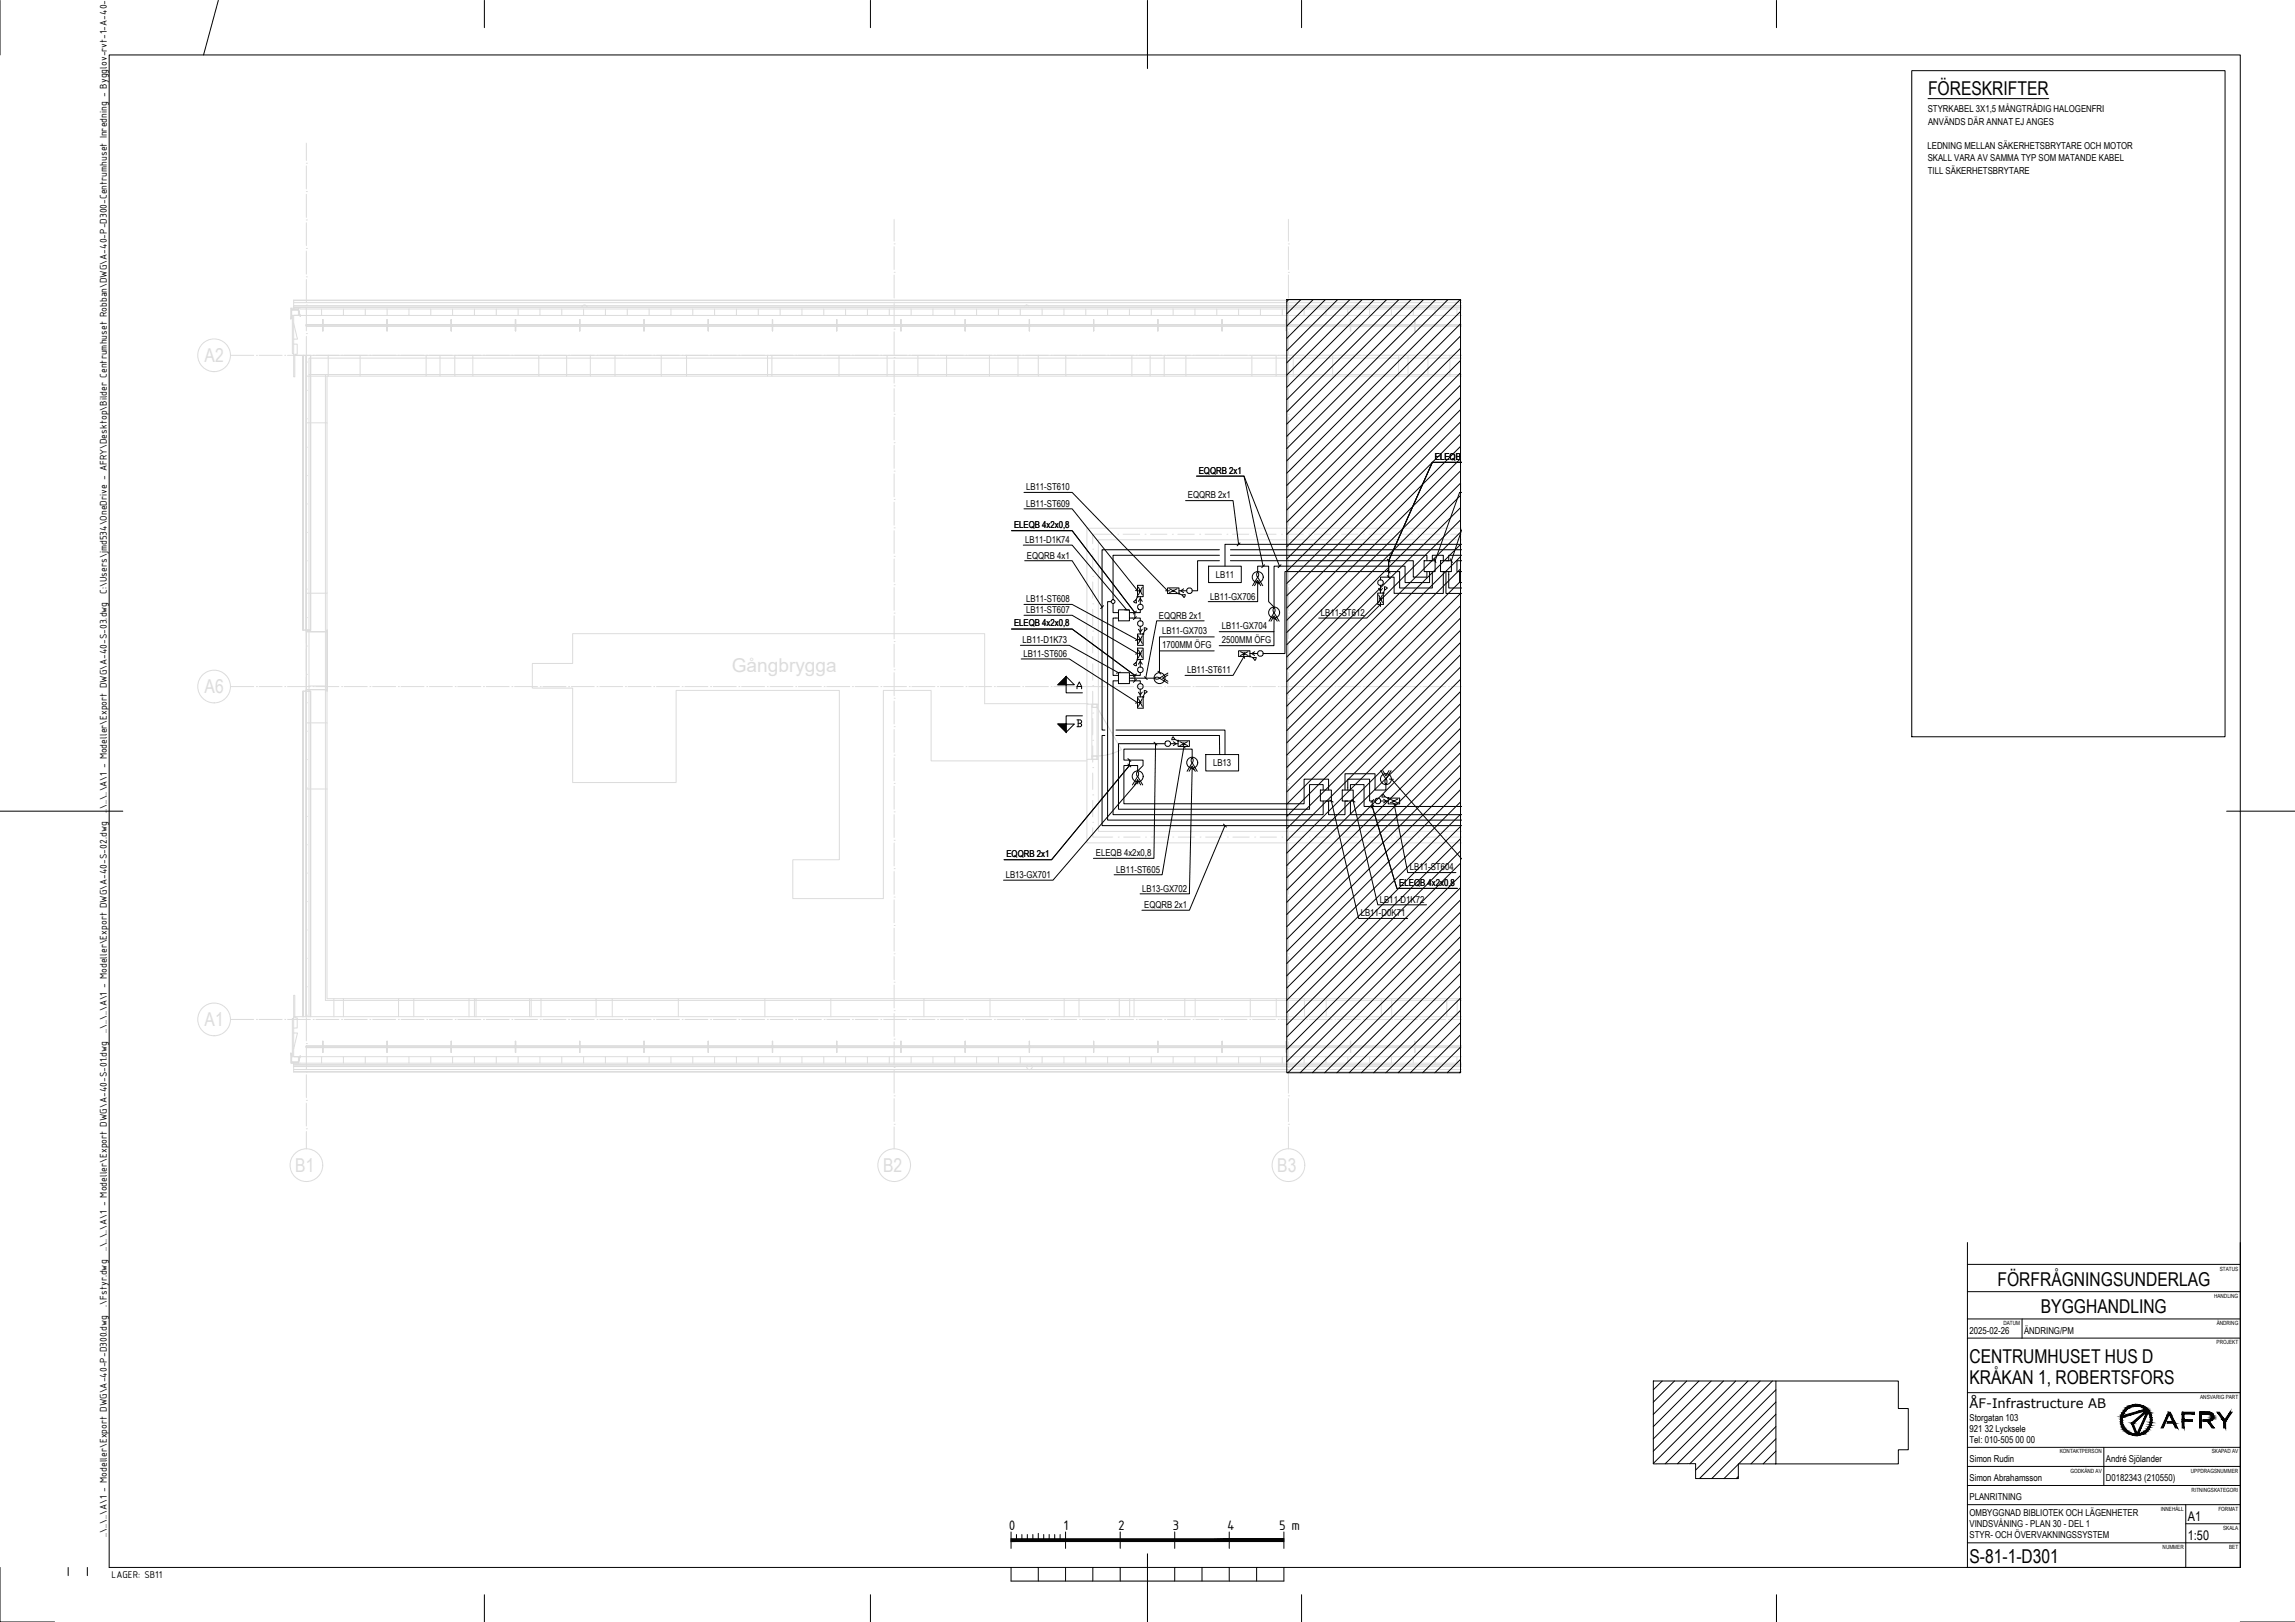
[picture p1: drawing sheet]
<svg xmlns="http://www.w3.org/2000/svg" width="841mm" height="594mm" viewBox="0 0 841 594" stroke-linecap="round" stroke-linejoin="round" font-family="sans-serif">
<defs><g id="words">
<g font-size="7">
<text x="706.5" y="34.6">FÖRESKRIFTER</text>
<text x="732" y="470.8">FÖRFRÅGNINGSUNDERLAG</text>
<text x="747.9" y="480.8">BYGGHANDLING</text>
<text x="721.7" y="499.1">CENTRUMHUSET HUS D</text>
<text x="721.7" y="507.1">KRÅKAN 1, ROBERTSFORS</text>
<text x="721.7" y="572.6">S-81-1-D301</text>
</g>
<g font-size="5.4">
<text x="369.7" y="560.3">0</text>
<text x="389.7" y="560.3">1</text>
<text x="409.7" y="560.3">2</text>
<text x="429.7" y="560.3">3</text>
<text x="449.7" y="560.3">4</text>
<text x="468.8" y="560.3">5 m</text>
</g>
<g font-size="4.9">
<text x="801.8" y="557.1">A1</text>
<text x="801.8" y="564.1">1:50</text>
</g>
<text font-size="4.8" x="721.7" y="515.6">ÅF-Infrastructure AB</text>
<g font-size="3.9">
<text x="39.1" y="217.4" transform="rotate(-90 39.1 217.4)">C:\Users\jmd534\OneDrive - AFRY\Desktop\Bilder Centrumhuset Robban\DWG\A-40-P-D300-Centrumhuset Inredning - Bygglov-rvt-1-A-40-P</text>
<text x="39.1" y="297.9" transform="rotate(-90 39.1 297.9)">..\..\..\A\1 - Modeller\Export DWG\A-40-S-03.dwg</text>
<text x="39.1" y="378.4" transform="rotate(-90 39.1 378.4)">..\..\..\A\1 - Modeller\Export DWG\A-40-S-02.dwg</text>
<text x="39.1" y="458.4" transform="rotate(-90 39.1 458.4)">..\..\..\A\1 - Modeller\Export DWG\A-40-S-01.dwg</text>
<text x="39.1" y="478.6" transform="rotate(-90 39.1 478.6)">.\Fstyr.dwg</text>
<text x="39.1" y="562.8" transform="rotate(-90 39.1 562.8)">..\..\..\A\1 - Modeller\Export DWG\A-40-P-D300.dwg</text>
<text x="40.9" y="578">LAGER: SB11</text>
</g>
<g font-size="3.5">
<text x="706.4" y="40.9">STYRKABEL 3X1,5 MÅNGTRÅDIG HALOGENFRI</text>
<text x="706.5" y="45.7">ANVÄNDS DÄR ANNAT EJ ANGES</text>
<text x="706.3" y="54.7">LEDNING MELLAN SÄKERHETSBRYTARE OCH MOTOR</text>
<text x="706.4" y="58.9">SKALL VARA AV SAMMA TYP SOM MATANDE KABEL</text>
<text x="706.5" y="63.7">TILL SÄKERHETSBRYTARE</text>
<text x="439.3" y="173.5">EQQRB 2x1</text>
<text x="525.8" y="168.5">ELEQB 4x2x0,8</text>
<text x="376" y="179.6">LB11-ST610</text>
<text x="376" y="185.6">LB11-ST609</text>
<text x="435.3" y="182.6">EQQRB 2x1</text>
<text x="371.6" y="193.5">ELEQB 4x2x0,8</text>
<text x="375.7" y="198.9">LB11-D1K74</text>
<text x="376.3" y="204.6">EQQRB 4x1</text>
<text x="445.6" y="211.6">LB11</text>
<text x="376" y="220.6">LB11-ST608</text>
<text x="443.5" y="219.6">LB11-GX706</text>
<text x="376" y="224.6">LB11-ST607</text>
<text x="424.7" y="226.5">EQQRB 2x1</text>
<text x="484" y="225.6">LB11-ST612</text>
<text x="371.6" y="229.5">ELEQB 4x2x0,8</text>
<text x="425.8" y="232.3">LB11-GX703</text>
<text x="447.8" y="230.4">LB11-GX704</text>
<text x="374.7" y="235.6">LB11-D1K73</text>
<text x="425.8" y="237.4">1700MM ÖFG</text>
<text x="447.8" y="235.5">2500MM ÖFG</text>
<text x="375" y="240.6">LB11-ST606</text>
<text x="435" y="246.6">LB11-ST611</text>
<text x="444.5" y="280.6">LB13</text>
<text x="368.8" y="314">EQQRB 2x1</text>
<text x="401.6" y="313.5">ELEQB 4x2x0,8</text>
<text x="368.6" y="321.6">LB13-GX701</text>
<text x="409" y="319.6">LB11-ST605</text>
<text x="516.7" y="318.8">LB11-ST604</text>
<text x="418.5" y="326.6">LB13-GX702</text>
<text x="512.8" y="324.5">ELEQB 4x2x0,8</text>
<text x="419.3" y="332.6">EQQRB 2x1</text>
<text x="498.6" y="335.6">LB11-D0K71</text>
<text x="505.6" y="330.6">LB11-D1K72</text>
<text x="721.7" y="488.5">2025-02-26</text>
<text x="741.7" y="488.5">ÄNDRING/PM</text>
<text x="721.7" y="520.6">Storgatan 103</text>
<text x="721.7" y="524.6">921 32 Lycksele</text>
<text x="721.7" y="528.6">Tel: 010-505 00 00</text>
<text x="721.7" y="535.5">Simon Rudin</text>
<text x="771.7" y="535.5">André Sjölander</text>
<text x="721.7" y="542.5">Simon Abrahamsson</text>
<text x="771.7" y="542.5">D0182343 (210550)</text>
<text x="721.7" y="549.5">PLANRITNING</text>
<text x="721.7" y="555.2">OMBYGGNAD BIBLIOTEK OCH LÄGENHETER</text>
<text x="721.7" y="559.4">VINDSVÅNING - PLAN 30 - DEL 1</text>
<text x="721.7" y="563.5">STYR- OCH ÖVERVAKNINGSSYSTEM</text>
</g>
<g font-size="2.1">
<text x="813.5" y="465.3">STATUS</text>
<text x="811.4" y="475.3">HANDLING</text>
<text x="734.1" y="485.4">DATUM</text>
<text x="812.3" y="485.4">ÄNDRING</text>
<text x="812.3" y="492.4">PROJEKT</text>
<text x="806.3" y="512.3">ANSVARIG PART</text>
<text x="754.8" y="532.4">KONTAKTPERSON</text>
<text x="810.5" y="532.4">SKAPAD AV</text>
<text x="758.8" y="539.3">GODKÄND AV</text>
<text x="802.9" y="539.3">UPPDRAGSNUMMER</text>
<text x="803.1" y="546.3">RITNINGSKATEGORI</text>
<text x="791.8" y="553.4">INNEHÅLL</text>
<text x="813" y="553.4">FORMAT</text>
<text x="814.7" y="560.3">SKALA</text>
<text x="792.5" y="567.4">NUMMER</text>
<text x="816.9" y="567.4">BET</text>
</g>
</g></defs>
<g fill="none" stroke="#dcdcdc" stroke-width=".37">
<path d="M112.3 59.8h.1M112.3 52.4v6.4M112.3 70.2h.1M112.3 60.8v8.4M112.3 71.2v8.4M112.3 91h.1M112.3 80.6h.1M112.3 81.6v8.4M112.3 92v8.4M327.7 99.8h.1M327.7 89.3h.1M327.7 80.4v7.9"/>
<path d="M327.7 90.4v8.3M472.1 99.8h.1M472.1 89.3h.1M472.1 80.4v7.9M472.1 90.4v8.3M106.8 112.9l-.2 4 .2-3.6h2.6l.6 2.6-.6-2.6h-2.6M106.9 113.3v2.2h.2v14h.5M106.9 113.6h2.4M107.6 111.9h428M107.6 118.4l1.4 5.8h-1.4M107.6 110.1h428M107.6 110.8h428"/>
<path d="M107.6 112.6h428M107.8 112.8h.1M109.3 113.3v2.2h-1.7M109.4 112.9v.4M109.9 115.2v.3M109.9 112.9h-3.3v4M109.9 113.2h425.7M112.3 119.4h423.3h-40.6M112.3 118.9v.5zM112.3 111.8h.1M112.3 101.4h.1M112.3 102.4v8.4"/>
<path d="M112.3 112.8v8.4M112.3 118.9h423.3M117.9 113.2v2.3M118.2 117.2v4zM118.2 118.9v.5zM118.2 119.4h.1M118.2 117.2h.2M118.4 117.2v4M118.4 118.9v.5zM118.4 118.9h.1M125.9 113.2v2.3M133.9 113.2v2.3"/>
<path d="M141.8 117.2v4zM141.8 118.9v.5zM141.8 119.4h.1M141.8 117.2h.1M141.9 113.2v2.3M141.9 117.2v4M141.9 118.9v.5zM141.9 118.9h.1M149.9 113.2v2.3M157.9 113.2v2.3M165.3 117.2v4zM165.3 118.9v.5z"/>
<path d="M165.3 119.4h.1M165.3 117.2h.1M165.4 117.2v4M165.4 118.9v.5zM165.4 118.9h.1M165.9 113.2v2.3M173.9 113.2v2.3M181.9 113.2v2.3M188.8 119.3h.1M188.8 117.2v2.1M188.8 117.2v4v-2.3v.4M188.8 118.9v.4z"/>
<path d="M188.8 117.2h.2M189 117.2v4M189 118.9v.4M189 119.3v1.9M189 117.2v2.1M189 119.3v.1M189 118.9v.4zM189.9 113.2v2.3M197.9 113.2v2.3M205.9 113.2v2.3M212.4 119.3h.1M212.4 117.2v2.1"/>
<path d="M212.4 117.2v4v-2.3v.4M212.4 118.9v.4zM212.4 117.2h.1M212.5 117.2v4M212.5 118.9v.4zM212.5 119.3v1.9M212.5 117.2v2.1M212.5 119.3v.1M213.2 112.4a.99 .99 0 0 1 1-.7 .99 .99 0 0 1 .9 .7M213.9 113.2v2.3M221.9 113.2v2.3M229.9 113.2v2.3"/>
<path d="M236 119.3h.1M236 117.2v2.1M236 117.2v4v-2.3v.4M236 118.9v.4M236 118.9h.1M236 117.2h.1M236.1 117.2v4M236.1 118.9v.4M236.1 119.3v1.9M236.1 117.2v2.1M236.1 119.3v.1M236.1 118.9v.4z"/>
<path d="M237.9 113.2v2.3M245.9 113.2v2.3M253.9 113.2v2.3M259.5 117.2v2.2M259.5 117.2v4v-2.3v.5M259.5 118.9v.5zM259.5 119.4h.1M259.5 117.2h.1M259.6 117.2v4M259.6 118.9v.5M259.6 117.2v2.2v-.5M259.6 118.9v.5z"/>
<path d="M259.6 118.9h.1M259.6 119.4v1.8M261.9 113.2v2.3M269.9 113.2v2.3M277.9 113.2v2.3M283 117.2v2.2M283 117.2v4v-2.3v.5M283 118.9v.5zM283 119.4h.1M283 117.2h.1M283.1 117.2v4M283.1 118.9v.5"/>
<path d="M283.1 117.2v2.2v-.5M283.1 118.9v.5zM283.1 118.9h.1M283.1 119.4v1.8M285.9 113.2v2.3M293.9 113.2v2.3M301.9 113.2v2.3M306.6 117.2v2.2M306.6 117.2v4v-2.3v.5M306.6 119.4h.1M306.6 118.9v.5M306.6 117.2h.1"/>
<path d="M306.7 117.2v4M306.7 118.9v.5M306.7 117.2v2.2M306.7 119.4h.1M306.7 118.9v.5zM306.7 119.4v1.8M309.9 113.2v2.3M317.9 113.2v2.3M325.9 113.2v2.3M327.7 110.1h.1M327.7 100.7v8.4M327.7 111.1v8.4"/>
<path d="M330.1 117.2v2.2M330.1 117.2v4v-2.3v.5M330.1 119.4h.1M330.1 118.9v.5zM330.1 117.2h.1M330.2 117.2v4M330.2 118.9v.5M330.2 117.2v2.2M330.2 119.4h.1M330.2 119.4v1.8M333.9 113.2v2.3M341.9 113.2v2.3"/>
<path d="M349.9 113.2v2.3M353.7 118.9v.5M353.7 117.2v4v-2.3v.5M353.7 119.4h.1M353.7 117.2v1.7M353.7 117.2h.1M353.7 117.2v4M353.7 118.9v2.3M357.9 113.2v2.3M365.9 113.2v2.3M373.9 113.2v2.3M375.5 112.1l.7-.4 .8 .4"/>
<path d="M377.2 118.9v.5M377.2 117.2v4v-1.8M377.2 119.4v-.5v.5M377.2 119.4h.1M377.2 117.2v1.7M377.2 117.2h.1M377.3 117.2v4M377.3 118.9v.5M377.3 118.9v.5zM377.3 119.4h.1M377.3 117.2v1.7M377.3 119.4v1.8"/>
<path d="M381.9 113.2v2.3M389.9 113.2v2.3M397.9 113.2v2.3M400.7 118.9v.5M400.7 117.2v4M400.7 119.4h.1M400.7 118.9h.1M400.7 117.2v1.7M400.7 119.4v1.8M400.7 117.2h.1M400.8 117.2v4M400.8 118.9v.5"/>
<path d="M400.8 119.4h.1M400.8 118.9h.1M400.8 117.2v1.7M400.8 119.4v1.8M405.9 113.2v2.3M413.9 113.2v2.3M421.9 113.2v2.3M424.3 117.2v4zM424.3 118.9v.5zM424.3 119.4h.1M424.3 117.2h.1M424.3 117.2v4"/>
<path d="M424.3 118.9h.1M429.9 113.2v2.3M437.9 113.2v2.3M445.9 113.2v2.3M447.8 117.2v4zM447.8 118.9v.5zM447.8 119.4h.1M447.8 117.2h.1M447.9 117.2v4M447.9 118.9v.5zM447.9 118.9h.1M453.9 113.2v2.3"/>
<path d="M461.9 113.2v2.3M469.9 113.2v2.3M471.3 117.2v4zM471.3 118.9v.5zM471.3 119.4h.1M471.3 117.2h.1M471.4 117.2v4M471.4 118.9v.5zM471.4 118.9h.1M472.1 110.1h.1M472.1 100.7v8.4M472.1 111.1v8.4"/>
<path d="M477.9 113.2v2.3M485.9 113.2v2.3M493.9 113.2v2.3M494.9 117.2v4zM494.9 118.9v.5zM494.9 119.4h.1M494.9 117.2h.1M495 117.2v4M495 118.9v.5zM501.9 113.2v2.3M509.9 113.2v2.3M517.9 113.2v2.3"/>
<path d="M518.4 117.2v4zM518.4 118.9v.5zM518.4 119.4h.1M518.4 117.2h.1M518.5 117.2v4M518.5 118.9v.5zM518.5 118.9h.1M525.9 113.2v2.3M533.9 113.2v2.3M535.6 115.5h-428v22.5h.4v-8.2h.9v-3.8h-1.3M535.6 109.9h-428v2.9M535.6 112.5h-427.8v.4"/>
<path d="M84.5 130.1h8.5M94 130.1h.1M95 130.1h8.4M104.4 130.1h.1M105.4 130.1h430.2M111 130.1v100.7v-100.7M111.1 130.1l-.1 100.7h2.8h-1.7v-100.7M111.1 130.1v100.7h1.1l.1 22.4M112.3 132.6h.1M112.3 122.2h.1M112.3 123.2v112.4M112.3 137.8h423.3"/>
<path d="M113.2 137.2v235.2M113.2 137.2h422.4M113.8 130.1v100.7zM114.8 130.1h.1M118.2 121.2h.2M119.3 137.2v229.2h416.3M119.8 137.8v93.6M120.3 130.1v7.7M125.2 130.1h.1M132 130.1v7.7M135.6 130.1h.1M141.8 121.2h.1"/>
<path d="M146 130.1h.1M156.2 130.1v7.7M156.4 130.1h.1M161.2 130.1v7.7M165.3 121.2h.1M166.7 130.1v7.7M166.8 130.1h.1M173.3 130.1v7.7M177.2 130.1h.1M187.6 130.1h.1M188.8 121.2h.2M197.4 130.1v7.7"/>
<path d="M198 130.1h.1M207.6 130.1v7.7M208.4 130.1h.1M212.4 121.2h.1M216.3 130.1v7.7M218.8 130.1h.1M225.4 130.1v7.7M229.2 130.1h.1M236 121.2h.1M239.6 130.1h.1M242.3 130.1v7.7M250 130.1h.1"/>
<path d="M251.6 130.1v7.7M259.5 121.2h.1M260.4 130.1h.1M270.8 130.1h.1M281.2 130.1h.1M281.3 130.1v7.7M282.9 130.1v7.7M283 121.2h.1M291.6 130.1h.1M302 130.1h.1M306.6 121.2h.1M307.5 130.1v7.7"/>
<path d="M312.4 130.1h.1M322.8 130.1h.1M325.1 130.1v7.7M327.7 131h.1M327.7 120.5h.1M327.7 121.6v8.3M327.7 131.9v8.4M330.1 121.2h.1M333.2 130.1h.1M336.4 130.1v7.7M343.6 130.1h.1M346.9 130.1v7.7"/>
<path d="M353.7 121.2h.1M354 130.1h.1M362.6 130.1v7.7M364.4 130.1h.1M373 130.1v7.7M374.8 130.1h.1M377.2 121.2h.1M380.5 130.1v7.7M385.2 130.1h.1M390.6 130.1v7.7M395.6 130.1h.1M400.7 121.2h.1"/>
<path d="M406 130.1h.1M414.8 130.1v7.7M416.4 130.1h.1M421.5 130.1v7.7M424.3 121.2h.1M426.6 130.1v7.7M426.8 130.1h.1M434.6 130.1v7.7M437.2 130.1h.1M447.6 130.1h.1M447.8 121.2h.1M458 130.1h.1"/>
<path d="M458.8 130.1v7.7M467.7 130.1v7.7M468.4 130.1h.1M471.3 121.2h.1M472.1 131h.1M472.1 120.5h.1M472.1 121.6v8.3M472.1 131.9v8.4M473.9 130.1v7.7M478.8 130.1h.1M488.4 130.1v7.7M489.2 130.1h.1"/>
<path d="M494.9 121.2h.1M499.6 130.1h.1M510 130.1h.1M512.5 130.1v7.7M516 130.1v7.7M518.4 121.2h.1M520.4 130.1h.1M523.3 130.1v7.7M530.8 130.1h.1M531.3 130.1v7.7M535.6 131.2h-422.4v6M112.3 153.4h.1"/>
<path d="M112.3 143h.1M112.3 154.9h7.5M327.7 151.7h.1M327.7 141.3h.1M327.7 142.3v8.5M327.7 152.8v8.3M472.1 151.7h.1M472.1 141.3h.1M472.1 142.3v8.5M472.1 152.8v8.3M112.3 174.2h.1M112.3 163.8h.1"/>
<path d="M327.7 172.6h.1M327.7 162.2h.1M327.7 163.1v8.4M327.7 173.5v8.5M472.1 172.6h.1M472.1 162.2h.1M472.1 163.1v8.4M472.1 173.5v8.5M112.3 195h.1M112.3 184.6h.1M327.7 193.4h.1M327.7 182.9h.1"/>
<path d="M327.7 184v8.3M327.7 194.4v8.3M407.6 195.7h-7.2v3.5M409.6 195.7h.1M411.6 195.7h6M419.6 195.7h.1M421.6 195.7h6M429.6 195.7h.1M431.6 195.7h6M439.6 195.7h.1M441.6 195.7h6M449.6 195.7h.1"/>
<path d="M451.6 195.7h6M459.6 195.7h.1M461.6 195.7h6M469.6 195.7h.1M471.6 195.7h6M472.1 193.4h.1M472.1 182.9h.1M472.1 184v8.3M472.1 194.4v8.3M479.6 195.7h.1M481.6 195.7h6M489.6 195.7h.1"/>
<path d="M491.6 195.7h6M499.6 195.7h.1M501.6 195.7h6M509.7 195.7h.1M511.6 195.7h6.1M519.6 195.7h.1M521.6 195.7h6M529.6 195.7h.1M531.6 195.7h4M535.6 193.5h-137.3v64.4h4.2v20.2M535.6 197.7h-133.1v60.2M112.3 215.8h.1"/>
<path d="M112.3 205.4h.1M112.3 217.3h7.5M327.7 214.1h.1M327.7 203.8h.1M327.7 204.7v8.5M327.7 215.2v8.3M400.4 211.1h.1M400.4 201.1h.1M400.4 203.1v6M400.4 213.2v5.9M472.1 214.1h.1M472.1 203.8h.1"/>
<path d="M472.1 204.7v8.5M472.1 215.2v8.3M112.3 231.4h7.5M112.3 231.4v-.6v22.4M112.3 236.6h.1M112.3 226.2h.1M112.3 237.6v8.4M119.8 230.8l.1 22.4zM327.7 235h.1M327.7 224.6h.1M327.7 225.6v8.3M327.7 235.9v8.5"/>
<path d="M400.4 231.2h.1M400.4 221.2h.1M400.4 223.2v6M400.4 233.1v6.1M472.1 235h.1M472.1 224.6h.1M472.1 225.6v8.3M472.1 235.9v8.5M84.5 251.5h8.5M94 251.5h.1M95 251.5h8.4M104.4 251.5h.1"/>
<path d="M105.4 251.5h8.3M111 253.2v119.2v-119.2M111.1 253.2h1M111.1 253.2v119.2v-119.2h2.7M112.1 253.2v119.2M112.1 253.2h.2M112.3 252.6h7.5zM112.3 253.2h1.5M112.3 257.4h.1M112.3 247h.1M112.3 248v124.4M113.2 251.3h6.1"/>
<path d="M113.8 253.2v119.2v-119.2M114.8 251.5h.1M115.8 251.5h8.4M119.8 252.6v113.2h415.8M125.2 251.5h.1M126.2 251.5h8.4M135.6 251.5h.1M136.6 251.5h8.4M146 251.5h.1M147 251.5h8.4M156.4 251.5h.1M157.4 251.5h8.4"/>
<path d="M166.8 251.5h.1M167.8 251.5h8.4M177.2 251.5h.1M178.2 251.5h8.4M187.6 251.5h.1M188.6 251.5h8.4M198 251.5h.1M199 251.5h8.4M208.4 251.5h.1M209.4 251.5h8.4M218.8 251.5h.1M219.8 251.5h8.4"/>
<path d="M229.2 251.5h.1M230.2 251.5h8.4M239.6 251.5h.1M240.6 251.5h8.4M250 251.5h.1M251 251.5h8.4M260.4 251.5h.1M261.4 251.5h8.4M270.8 251.5h.1M271.8 251.5h8.4M281.2 251.5h.1M282.2 251.5h8.4"/>
<path d="M291.6 251.5h.1M292.6 251.5h8.4M302 251.5h.1M303 251.5h8.4M312.4 251.5h.1M313.4 251.5h8.4M322.8 251.5h.1M323.8 251.5h8.4M327.7 255.7h.1M327.7 245.3h.1M327.7 246.4v8.4M327.7 256.8v8.3"/>
<path d="M333.2 251.5h.1M334.2 251.5h8.4M343.6 251.5h.1M344.6 251.5h8.4M354 251.5h.1M355 251.5h8.4M364.4 251.5h.1M365.4 251.5h8.4M374.8 251.5h.1M375.8 251.5h8.4M385.2 251.5h.1M386.2 251.5h8.4"/>
<path d="M395.6 251.5h.1M396.6 251.5h8.4M398.3 257.7h-37.5v-25.6h-151v10.9h-14.7v9h14.7v34.6h38v-33.7h59.8v62h-17.1v14.2h33.2v-76.2h17.5v25.8h57.1M398.3 257.9v20.2M398.4 257.7h.1M400.1 259.1v-1.2h1.9v1.2l8.9 15.4M400.1 258.1v1h1.9v-1M400.4 251.1h.1M400.4 241.1h.1M400.4 243.1v6M400.4 253.2v5.9M406 251.5h.1"/>
<path d="M407 251.5h8.4M416.4 251.5h.1M417.4 251.5h8.4M426.8 251.5h.1M427.8 251.5h8.4M437.2 251.5h.1M438.2 251.5h8.4M447.6 251.5h.1M448.6 251.5h8.4M458 251.5h.1M459 251.5h8.4M468.4 251.5h.1"/>
<path d="M469.4 251.5h8.4M472.1 255.7h.1M472.1 245.3h.1M472.1 246.4v8.4M472.1 256.8v8.3M478.8 251.5h.1M479.8 251.5h8.4M489.2 251.5h.1M490.2 251.5h8.4M499.6 251.5h.1M500.6 251.5h8.4M510 251.5h.1"/>
<path d="M511 251.5h8.4M520.4 251.5h.1M521.4 251.5h8.4M530.8 251.5h.1M531.8 251.5h3.8M112.3 278.2h.1M112.3 267.8h.1M112.3 264.8h7.5M327.7 276.6h.1M327.7 266.2h.1M327.7 267.2v8.4M327.7 277.6v8.4"/>
<path d="M400.1 276.9v1.2h1.9v-1.2M400.1 277.9v-1h1.9v1M400.1 276.9v-17.8h1.9v17.8M400.1 276.9h1.9M400.4 271.2h.1M400.4 261.2h.1M400.4 263.2v6M400.4 273.1v6.1M411 274.5a17.8 17.8 0 0 1-8.9 2.4M472.1 276.6h.1M472.1 266.2h.1M472.1 267.2v8.4"/>
<path d="M472.1 277.6v8.4M112.3 299h.1M112.3 288.6h.1M112.3 289h7.5M327.7 297.4h.1M327.7 286.9h.1M327.7 288v8.3M327.7 298.4v8.4M400.4 291.1h.1M400.4 281.1h.1M400.4 283.1v6.1M400.4 293.2v5.9"/>
<path d="M472.1 297.4h.1M472.1 286.9h.1M472.1 288v8.3M472.1 298.4v8.4M112.3 319.8h.1M112.3 309.4h.1M327.7 318.1h.1M327.7 307.8h.1M327.7 308.8v8.4M327.7 319.2v8.3M400.4 303.2v3.4h7.4M400.4 301.2h.1"/>
<path d="M409.8 306.6h.1M411.8 306.6h6M419.8 306.6h.1M421.8 306.6h6M429.8 306.6h.1M431.8 306.6h6M439.8 306.6h.1M441.8 306.6h6M449.8 306.6h.1M451.8 306.6h6M459.8 306.6h.1M461.8 306.6h6"/>
<path d="M469.8 306.6h.1M471.8 306.6h6M472.1 318.1h.1M472.1 307.8h.1M472.1 308.8v8.4M472.1 319.2v8.3M479.8 306.6h.1M481.8 306.6h6M489.8 306.6h.1M491.8 306.6h6M499.8 306.6h.1M501.8 306.6h6"/>
<path d="M509.8 306.6h.1M511.8 306.6h6M519.8 306.6h.1M521.8 306.6h6M529.8 306.6h.1M531.8 306.6h3.8M535.6 304.5h-133.1v-26.4h-4.2v30.6h137.3M112.3 330.2h.1M327.7 339h.1M327.7 328.6h.1M327.7 329.6v8.4M327.7 340v8.4"/>
<path d="M472.1 339h.1M472.1 328.6h.1M472.1 329.6v8.4M472.1 340v8.4M112.3 351h.1M112.3 340.6h.1M327.7 359.8h.1M327.7 349.3h.1M327.7 350.4v8.4M472.1 359.8h.1M472.1 349.3h.1M472.1 350.4v8.4"/>
<path d="M84.5 373.4h8.5M94 373.4h.1M95 373.4h8.4M104.4 373.4h.1M105.4 373.4h8.3M107.6 373h-.5v14.1h-.2v2.1M107.6 378.3h1.4l-1.4 5.8M107.6 372.4v-7.9h.4v8.3h.9v3.7h-1.3M112.3 371.8h.1M112.3 361.4h.1M112.3 372.8v8.4M114.8 373.4h.1"/>
<path d="M115.8 373.4h8.4M122.3 365.8v6.6M125.2 373.4h.1M125.9 365.8v6.6M126.2 373.4h8.4M135.6 373.4h.1M136.6 373.4h8.4M146 373.4h.1M146 365.8v6.6M147 373.4h8.4M151.6 365.8v6.6M156.4 373.4h.1"/>
<path d="M157.4 373.4h8.4M166.8 373.4h.1M167.8 373.4h8.4M171.9 365.8v6.6M173.9 365.8v6.6M174.5 365.8v6.6M177.2 373.4h.1M178.2 373.4h8.4M187.6 373.4h.1M188.6 373.4h8.4M194.1 365.8v6.6M194.6 365.8v6.6"/>
<path d="M198 373.4h.1M198.2 365.8v6.6M199 373.4h8.4M208.4 373.4h.1M209.4 373.4h8.4M218.4 365.8v6.6M218.8 373.4h.1M219.8 373.4h8.4M224.4 365.8v6.6M229.2 373.4h.1M230.2 373.4h8.4M239.6 373.4h.1"/>
<path d="M240.6 373.4h8.4M248.6 365.8v6.6M250 373.4h.1M251 373.4h8.4M260.4 373.4h.1M261.4 373.4h8.4M270.8 373.4h.1M271.8 373.4h8.4M280.3 365.8v6.6M281.2 373.4h.1M282.2 373.4h8.4M291.6 373.4h.1"/>
<path d="M292.6 373.4h8.4M302 373.4h.1M303 373.4h8.4M304.5 365.8v6.6M312.4 373.4h.1M313.4 373.4h8.4M322.8 373.4h.1M323.8 373.4h8.4M327.7 370.2h.1M327.7 360.8v8.4M327.7 371.2v8.4M333.2 373.4h.1"/>
<path d="M334.2 373.4h8.4M338.6 365.8v6.6M343.6 373.4h.1M344.6 373.4h8.4M354 373.4h.1M355 373.4h8.4M362.8 365.8v6.6M364.4 373.4h.1M365.4 373.4h8.4M374.8 373.4h.1M375.8 373.4h8.4M385.2 373.4h.1"/>
<path d="M386.2 373.4h8.4M390 365.8v6.6M395.4 365.8v6.6M395.6 373.4h.1M396.6 373.4h8.4M406 373.4h.1M407 373.4h8.4M410.2 365.8v6.6M414 365.8v6.6M415.6 365.8v6.6M416.4 373.4h.1M417.4 373.4h8.4"/>
<path d="M426.8 373.4h.1M427.8 373.4h8.4M434.2 365.8v6.6M437.2 373.4h.1M438 365.8v6.6M438.2 373.4h8.4M447.6 373.4h.1M448.6 373.4h8.4M458 373.4h.1M458.2 365.8v6.6M459 373.4h8.4M467.7 365.8v6.6"/>
<path d="M468.4 373.4h.1M469.4 373.4h8.4M472.1 370.2h.1M472.1 360.8v8.4M472.1 371.2v8.4M478 365.8v6.6M478.8 373.4h.1M479.8 373.4h8.4M486 365.8v6.6M489.2 373.4h.1M490.2 373.4h8.4M499.6 373.4h.1"/>
<path d="M500.6 373.4h8.4M506.2 365.8v6.6M510 373.4h.1M510 365.8v6.6M511 373.4h8.4M520.4 373.4h.1M521.4 373.4h8.4M530.1 365.8v6.6M530.8 373.4h.1M531.8 373.4h3.8M534 365.8v6.6M535.6 372.4h-428v14.6h428"/>
<path d="M106.6 385.7v3.7h429M106.8 389.3h2.6l.6-2.7-.6 2.6h-2.6l-.2-3.5 .2 3.7M106.9 388.9h2.4M107.6 391.7h428M107.6 387l1.7 .1 .1 2.3M107.6 389.4v3.3h428M107.6 392.5h428M107.6 390.6h428M107.6 389.9h428M107.6 390.1h428M109.9 387v.3M112.3 383.7h423.3h-17.2"/>
<path d="M112.3 383.1v.6zM112.3 392.6h.1M112.3 382.2h.1M112.3 383.2v8.4M112.3 393.6v8.4M112.3 383.1h423.3M117.9 387v2.4M118.2 381.4v2.2M118.2 381.4v4v-1.7M118.2 383.1v.6zM118.2 381.4h.2M118.2 385.4h.2"/>
<path d="M118.4 381.4v4M118.4 383.1v.5M118.4 383.1v.6zM118.4 383.1h.1M118.4 383.1v.6M118.4 381.4v1.7M118.4 383.7v1.7M125.9 387v2.4M133.9 387v2.4M141.8 381.4v2.2M141.8 381.4v4v-1.7M141.8 383.1v.6z"/>
<path d="M141.8 381.4h.1M141.8 385.4h.1M141.9 387v2.4M141.9 381.4v4M141.9 383.1v.5M141.9 381.4v2.3v-.6M141.9 383.1v.6zM141.9 383.7v1.7M149.9 387v2.4M157.9 387v2.4M165.3 383.3v.3M165.3 381.4v1.9"/>
<path d="M165.3 381.4v4v-1.7M165.3 383.3v.4M165.3 383.3h.1M165.3 383.3v.4zM165.3 381.4h.1M165.3 385.4h.1M165.4 381.4v4M165.4 383.1v.2M165.4 383.3v.3M165.4 383.1v.6v-.4M165.4 383.3v.4M165.4 383.3h.1"/>
<path d="M165.4 381.4v1.7M165.4 383.7v1.7M165.9 387v2.4M173.9 387v2.4M181.9 387v2.4M188.8 383.3v.3M188.8 383.1v.2M188.8 381.4v4M188.8 383.1v.6v-.4M188.8 383.3h.1M188.8 383.3v.4M188.8 383.3v.4z"/>
<path d="M188.8 381.4h.2M188.8 385.4h.2M188.8 381.4v1.7M188.8 383.7v1.7M189 381.4v4M189 383.1v.2M189 383.3v.3M189 383.3v.4M189 381.4v1.7M189 383.7v1.7M189.9 387v2.4M197.9 387v2.4"/>
<path d="M205.9 387v2.4M212.4 383.3v.3M212.4 383.1v.2M212.4 381.4v4M212.4 383.1v.6v-.4M212.4 383.3v.4M212.4 381.4h.1M212.4 385.4h.1M212.4 381.4v1.7M212.4 383.7v1.7M212.5 381.4v4M212.5 383.1v.2"/>
<path d="M212.5 383.3v.3M212.5 383.3v.4M212.5 381.4v1.7M212.5 383.7v1.7M213.9 387v2.4M221.9 387v2.4M229.9 387v2.4M236 383.3v.3M236 383.1v.2M236 381.4v4M236 383.1v.6v-.4M236 383.3v.4"/>
<path d="M236 383.1h.1M236 381.4h.1M236 385.4h.1M236 381.4v1.7M236 383.7v1.7M236.1 381.4v4M236.1 383.1v.2M236.1 383.3v.3M236.1 383.3v.4M236.1 381.4v1.7M236.1 383.7v1.7M237.9 387v2.4"/>
<path d="M245.9 387v2.4M253.9 387v2.4M259.5 383.1v.5M259.5 383.2v.4M259.5 381.4h.1M259.5 385.4h.1M259.5 381.4v1.7M259.5 383.7v1.7M259.6 381.4v4M259.6 383.6h.1M259.6 381.4v2.2M259.6 383.2v.5"/>
<path d="M259.6 383.2v.4M259.6 383.6v.1M259.6 383.2h.1M259.6 383.1v.1M261.9 387v2.4M269.9 387v2.4M277.9 387v2.4M283 383.2v.4M283 381.4v4M283 383.1v.6v-.5M283 383.1h.1M283 383.2v.5"/>
<path d="M283 383.1v.1M283 383.2h.1M283 381.4h.1M283 385.4h.1M283 381.4v1.8M283 383.7v1.7M283.1 381.4v4M283.1 383.2v.4M283.1 381.4v1.8M283.1 383.2v.5M283.1 383.2h.1M283.1 383.1v.1"/>
<path d="M283.1 383.2v.5zM283.1 383.7v1.7M285.9 387v2.4M293.9 387v2.4M301.9 387v2.4M306.6 383.2v.4M306.6 383.6h.1M306.6 381.4v4M306.6 383.2v.5v-.5M306.6 383.1h.1M306.6 383.2v.5M306.6 383.1v.1"/>
<path d="M306.6 381.4h.1M306.6 385.4h.1M306.6 381.4v1.8M306.6 383.7v1.7M306.7 381.4v4M306.7 383.6h.1M306.7 383.2v.4M306.7 381.4v1.8M306.7 383.2v.5M306.7 383.2h.1M306.7 383.1v.1M306.7 383.2v.5z"/>
<path d="M306.7 383.7v1.7M309.9 387v2.4M317.9 387v2.4M325.9 387v2.4M327.7 391h.1M327.7 380.6h.1M327.7 381.6v8.4M327.7 392v8.4M330.1 383.1v.5M330.1 381.4v4M330.1 383.1v.6zM330.1 381.4h.1"/>
<path d="M330.1 385.4h.1M330.1 381.4v1.7M330.1 383.7v1.7M330.2 381.4v4M330.2 381.4v2.2M330.2 383.1v.6zM330.2 383.1h.1M330.2 383.7v1.7M333.9 387v2.4M341.9 387v2.4M349.9 387v2.4M353.7 383.1v.5"/>
<path d="M353.7 381.4v4M353.7 383.1v.6zM353.7 381.4h.1M353.7 385.4h.1M353.7 381.4v1.7M353.7 383.7v1.7M353.7 381.4v2.2M353.7 383.1h.1M357.9 387v2.4M365.9 387v2.4M373.9 387v2.4M376.5 390.1a.99 .99 0 0 0 .1 1.4 .99 .99 0 0 0 1.3 0 .99 .99 0 0 0 .1-1.4"/>
<path d="M377.2 383.1v.5M377.2 381.4v4M377.2 383.1v.6zM377.2 381.4h.1M377.2 385.4h.1M377.2 381.4v1.7M377.2 383.7v1.7M377.3 381.4v4M377.3 381.4v2.2M377.3 383.1v.6zM377.3 383.1h.1M377.3 383.7v1.7"/>
<path d="M381.9 387v2.4M389.9 387v2.4M397.9 387v2.4M400.7 383.1v.5M400.7 381.4v4M400.7 383.1v.6zM400.7 383.1h.1M400.7 383.3v.4M400.7 383.1v.1M400.7 383.2h.1M400.7 381.4h.1M400.7 385.4h.1"/>
<path d="M400.7 381.4v1.7M400.7 383.7v1.7M400.8 381.4v4M400.8 381.4v2.2M400.8 383.2v.5M400.8 383.3v.4M400.8 383.2h.1M400.8 383.3v.4zM400.8 383.3h.1M400.8 383.7v1.7M405.9 387v2.4M413.9 387v2.4"/>
<path d="M421.9 387v2.4M424.3 381.4v1.8M424.3 381.4v4v-1.7M424.3 383.2v.5M424.3 383.3v.4M424.3 383.3h.1M424.3 381.4h.1M424.3 385.4h.1M424.3 381.4v4M424.3 383.1v.6v-.4M424.3 383.1v.1M424.3 383.3v.4z"/>
<path d="M424.3 383.2h.1M429.9 387v2.4M437.9 387v2.4M445.9 387v2.4M447.8 381.4v1.8M447.8 381.4v4v-1.7M447.8 383.2v.5M447.8 383.3v.4M447.8 383.1v.1M447.8 383.3v.4zM447.8 381.4h.1M447.8 385.4h.1"/>
<path d="M447.8 383.1v.5M447.9 381.4v4M447.9 383.1v.6v-.4M447.9 383.1v.1M447.9 383.3v.4zM447.9 383.2h.1M453.9 387v2.4M461.9 387v2.4M469.9 387v2.4M471.3 381.4v2.2M471.3 381.4v4v-2.3M471.3 383.1v.6z"/>
<path d="M471.3 383.1h.1M471.3 383.1v.5M471.3 381.4h.1M471.3 385.4h.1M471.3 383.6v.1M471.4 381.4v4M471.4 381.4v2.3v-.6M471.4 383.1v.6zM471.4 383.1v2.3M472.1 391h.1M472.1 380.6h.1M472.1 381.6v8.4"/>
<path d="M472.1 392v8.4M477.9 387v2.4M485.9 387v2.4M493.9 387v2.4M494.9 381.4v2.2M494.9 381.4v4v-1.7M494.9 383.1v.6zM494.9 381.4h.1M494.9 385.4h.1M495 381.4v4M495 383.1v.5M495 383.1v.6z"/>
<path d="M495 383.1h.1M495 383.1v.6M495 381.4v1.7M495 383.7v1.7M501.9 387v2.4M509.9 387v2.4M517.9 387v2.4M518.4 381.4v2.2M518.4 381.4v4v-2.3v.6M518.4 383.1v.6zM518.4 381.4h.1M518.4 385.4h.1"/>
<path d="M518.5 381.4v4M518.5 383.1v2.3M518.5 383.1v.6zM518.5 383.1h.1M518.5 381.4v1.7M525.9 387v2.4M533.9 387v2.4M112.3 413.4h.1M112.3 403h.1M112.3 404v8.4M112.3 414.4v6.4M327.7 411.8h.1"/>
<path d="M327.7 401.4h.1M327.7 402.4v8.4M327.7 412.8v8M472.1 411.8h.1M472.1 401.4h.1M472.1 402.4v8.4M472.1 412.8v8"/>
<circle cx="78.5" cy="130.1" r="6"/>
<circle cx="78.5" cy="251.5" r="6"/>
<circle cx="78.5" cy="373.4" r="6"/>
<circle cx="112.3" cy="426.8" r="6"/>
<circle cx="327.7" cy="426.8" r="6"/>
<circle cx="472.2" cy="426.8" r="6"/>
</g>
<g fill="none" stroke="#000" stroke-width=".37">
<path d="M0 .1v20M80 .1l-5.4 20M177.5 .1v10M319 .1v10M420.5 .1v25M477 .1v10M651 .1v10M40 20.1h781v554h-781zM700.6 25.9h114.8v243.9h-114.8zM706.5 36.1h44.3M471.6 109.7h63.6v283.2h-63.6zM472.3 109.7l-.7 .8"/>
<path d="M476.8 109.7l-5.2 5.2M481.2 109.7l-9.6 9.7M485.7 109.7l-14.1 14.2M490.2 109.7l-18.6 18.7M494.7 109.7l-23.1 23.2M499.2 109.7l-27.6 27.7M503.7 109.7l-32.1 32.2M508.2 109.7l-36.6 36.7M512.7 109.7l-41.1 41.1M517.1 109.7l-45.5 45.6M521.7 109.7l-50.1 50.1M526.2 109.7l-54.6 54.6"/>
<path d="M530.6 109.7l-59 59.1M535.1 109.7l-63.5 63.6M535.2 114.1l-63.6 63.7M535.2 118.6l-63.6 63.7M535.2 123.1l-63.6 63.7M535.2 127.6l-63.6 63.7M535.2 132.1l-63.6 63.7M535.2 136.5l-63.6 63.8M535.2 141.1l-63.6 63.6M535.2 145.6l-63.6 63.6M535.2 150l-63.6 63.7M535.2 154.5l-63.6 63.7"/>
<path d="M535.2 159l-63.6 63.7M535.2 163.5l-63.6 63.7M535.2 168l-63.6 63.7M535.2 172.5l-63.6 63.6M535.2 177l-63.6 63.6M535.6 169.3h-10.7l-16 36.1M535.6 169.3h-10.7l-16 36.1v6M535.6 169.3h-10.7l-16 36.1v4M375 199.7h17.9l20 23.7M375.2 180.4h17.7l35 36M375.2 186.4h17.7l24 30M434.5 183.4h17.4l2 16"/>
<path d="M454.4 198.9l-1.1 1M535.2 181.5l-63.6 63.7M535.2 185.9l-63.6 63.8M535.2 190.4l-63.6 63.7M535.2 194.9l-63.6 63.7M535.2 199.4l-63.6 63.7M535.6 199.4h-86.7v8M535.6 180.4h-.7l-9 25M535.6 194.1l-3.7 11.3M375.5 205.4h17.4l11 17M416.1 216.3l1.5 .2M416.8 218.7l-.5 .9"/>
<path d="M416.9 214.4h2v4.1h-2zM417.2 215.1l.5 1.1M417.7 216.4h.1M417.7 216.5h.1M417.7 216.4l.3 .1M417.7 216.7l-.5 1.2M417.8 216.6h.1M417.9 216.3l.1 .1M417.9 218.5v2.8M418 216.6h-.1M418 216.5v.1M418 216.7l.6 1.2"/>
<path d="M418.6 215.1l-.6 1.1M427.1 216.4h1.5M427.9 215.3h4.2v2.1h-4.2zM428.6 215.7l1.1 .6M429.7 216.5l-1.1 .6M429.8 216.4l.1-.2-.1 .3M429.9 216.5h.1M430 216.2h.1M430.1 216.5h.1M430.1 216.3h.1M430.1 216.4v.1M430.1 216.4h.1"/>
<path d="M430.2 216.5l1.1 .6M431.3 215.7l-1.1 .6M432.1 216.4h2.7M432.2 217.5l1 .4M433.7 215.7l-1 .7 1 .7M434.3 217.8l-1.1 .1 .7 .9M434.3 217.9l-.4 .9M442.9 207.4h12v6h-12zM446.9 205.4h-8v11h-2M446.9 203.4h-39v16.3M446.9 201.4h-43v66h1M450.9 205.4h67v6h5v-2"/>
<path d="M450.9 203.4h72v2M450.9 201.4h84.7M459 214.5l1.9-3.1 1.8 3.1M459.7 214.5l1.2-1.9 1.1 1.9M460.4 212.8l1 1.1M460.8 209.6a.89 .89 0 0 1 .5 .9 .89 .89 0 0 1-.5 .8l-.3-.8zM460.9 209.4v-2h4v13l2 2v-15h48v6h9v-4M460.9 213.4v7h-18.1M462.9 207.4l-7-33h-17.4h17.4l13 33M463.4 206.9l-1 1M469.4 206.9l-1 1M504.9 217.2h2v4.2h-2z"/>
<path d="M505.2 217.9l.6 1.1M505.2 215.5l.7 1 .7-1M505.7 219.3h.1M505.8 219.4h.1M505.8 219.2h.1M505.8 219.5l-.6 1.2M505.8 219.4l.8 1.3M505.8 219.2l.3 .2M505.9 219.1h.1M505.9 214.4v2.8M506 219.1l.1 .1M506.1 219.3h.1"/>
<path d="M506.6 217.9l-.6 1.1M507.4 216.1l-.4 1M508.3 215.3l-.9-.4v1.2l1-.7M508.4 204.8l1 1.1M508.4 210.8l1 1.1M508.4 208.8l1 1.1M521.9 205.4h4v4h-4zM523.9 205.4h1v-2h4v2M524.9 209.4v6h-12v-6h-42v30h-8M525.6 204.7l.6 1.4M527.9 205.4h4v4h-4zM528.9 209.4v8l-18-.1v-5.9h-5v1"/>
<path d="M529.9 209.4v8h5.7M530.9 209.4v6h4.7M531.5 204.7l.7 1.4M534.9 209.4v4h.7M535.2 203.9l-63.6 63.7M535.2 208.4l-63.6 63.7M535.2 212.9l-63.6 63.7M535.2 217.4l-63.6 63.7M535.6 205.4h-1.7v4h1.7M535.6 203.4h-4.7v2h-1M373.9 236.4h18l18 10M375.2 221.4h17.7l24 13"/>
<path d="M375.2 225.4h17.7l24 14M404.4 221.8l-1 1.1M407.2 220.4h-1.3v80h129.7M407.9 221.1v3.3h2M409.9 223.4h4v4h-4zM409.9 226.4h-2v21h2M412.1 223.3l1.5 .1M413.9 226.4h4v1M415.4 220.4l.9-.8 .2 1.2M415.5 220.4l.9 .4M415.9 224.4l-23-30h-22.2h22.2l23 30v2M416.4 223.8l-1.1 1.1"/>
<path d="M416.4 225.9l-1.1 1M416.9 237.4h2v4.1h-2zM416.9 232.2h2v4.2h-2zM417.2 238.1l.5 1.1M417.2 232.9l.5 1.2M417.2 230.5l.7 1 .7-1M417.2 220.3l.7-1.1 .7 1.1M417.6 234.2l-1.5 .4M417.6 239.2l-1.5 .4M417.7 239.4v.1M417.7 234.3v.1M417.7 239.4l.3 .1"/>
<path d="M417.7 239.5v.1M417.7 234.4l.2 .1M417.7 239.7l-.5 1.1M417.7 234.5l-.5 1.2M417.8 239.6h.1M417.8 234.2l.2 .1M417.9 239.3l.1 .2M417.9 223.4v1h-4M417.9 229.5v2.7M417.9 239.6h.1M417.9 234.5h.1M417.9 234.1l-.1 .1"/>
<path d="M418 234.2h.1M418 234.4v.1M418 239.7l.6 1.1M418 234.5l.6 1.2M418 239.5h.1M418 234.2v.1M418.6 238.1l-.6 1.1M418.6 232.9l-.6 1.2M419.3 229.9l.1 1.2 1-.7M419.4 229.9l.9 .4M419.4 231.1l-.4 .9M424.9 238.4v8"/>
<path d="M441.3 227.4h-17.4l-4 21M445 233.3h-20.1v5.1h20.1M446.8 231.4h20.1M453.9 238.4h4.1v2h-4.1zM454.6 238.7l1.1 .5M455.7 239.7l.4 1.4M455.7 239.5l-1.1 .6M455.8 239.3v.2M455.8 239.2h.1M455.9 239.5h.1M455.9 239.2h.1M456 239.2h.1"/>
<path d="M456 239.5h.1M456.1 239.5h.1M456.1 239.2h.1M456.1 239.3h.1M456.1 239.3v.2M456.2 239.5l1.2 .6M457.4 238.7l-1.2 .5M458 239.4h2.8M459.8 238.7l-1.1 .7 1.1 .7M465 227.5l1.9-3.1 1.9 3.1M465.8 227.5l1.1-1.9 1.1 1.9M466.3 225.9l1.1 1"/>
<path d="M466.7 222.6a.89 .89 0 0 1 .6 .9 .89 .89 0 0 1-.6 .8l-.2-.9zM466.9 226.4v10.1h-20.1M505.9 221.4l-5 5h-17.6M505.9 220.6v1.5M535.2 221.9l-63.6 63.7M535.2 226.4l-63.6 63.6M535.2 230.9l-63.6 63.6M535.2 235.3l-63.6 63.7M535.2 239.8l-63.6 63.7M374.2 241.4h17.7l25 16M390.7 247.8l3 3h-6l3-3v6h6M394.7 252.3v-.9l.8-1.6 .9 1.6v.9"/>
<path d="M394.7 251.4h1.7M409.9 246.4h4v4h-4zM409.9 249.4h-2v49h77v-5M410.6 246.2l-1.4 .4M413.9 249.4h4v1M413.9 248.4h9M415.4 243.3l.9-.7 .2 1.2M415.5 243.4l.9 .4M415.9 247.4l-23-17h-22.2h22.2l23 17v2M416.4 246.9l-1.1 1M416.4 248.8l-1.1 1.1M416.8 241.7l-.5 .9"/>
<path d="M416.9 255.2h2v4.2h-2zM417.2 255.9l.5 1.2M417.2 253.5l.7 1 .7-1M417.2 243.3l.7-1.1 .7 1.1M417.6 257.2l-1.5 .3M417.7 257.3v.1M417.7 257.2v.1M417.7 257.4h.1M417.7 257.5l-.5 1.2M417.8 257.4h.1M417.8 257.5h.1M417.9 257.1l.1 .1h-.3"/>
<path d="M417.9 246.4v1h-4M417.9 241.5v2.8M417.9 252.4v2.8M418 257.4l-.1 .1M418 257.4h.1M418 257.5l.6 1.2M418 257.3v.1M418.6 255.9l-.6 1.2M419.3 253l.1 1.1 1-.7M419.4 247.8l1 1.1M419.4 252.9l.9 .4M419.4 254.1l-.4 1"/>
<path d="M423.2 248.2a1.02 1.02 0 0 1 1.6 .3 .96 .96 0 0 1-1.6-.3zM424.3 245.8l1.1 1.1M428 247.2l-1.9 1.2 1.9 1.1M428 246.5l-3.1 1.9 3.1 1.8M455.9 240.4l-4 7h-17.6M458.2 240.5l.9 .4M460.3 240.8l-1.2 .1 .8 .9 .4-.9M535.2 244.3l-63.6 63.7M535.2 248.8l-63.6 63.7M535.2 253.3l-63.6 63.7M535.2 257.8l-63.6 63.7M394.7 263.7h1.2l.5 .4v.4l-.5 .4"/>
<path d="M395.1 264.9h.8l.5 .5v.4l-.5 .4h-1.2M395.1 263.7v2.5M396.7 262.2h-6v6l-3-3h6l-3 3M404.9 269.4h-1v33h131.7M408.9 269.4h38l.1 7M409 267.4h39.9v9M413.3 279.8l1.1 1.1M413.3 277.8l1.1 1.1M413.9 278.4v2l-28.5 34.5h-17.4h17.4l28.5-34.5M422.9 271.8l1.1 1.1M423.5 272.4l-.6 42h-22.2M426.9 272.4h-17v24h70v-9h5v2"/>
<path d="M429 272.4h2.7M429.6 270.2l.3-.3 .7 1h-1.2zM430 271.7l1 .7-1 .7M430.6 270.9l1 .4M431.7 271.3h4.2v2.1h-4.2zM432.4 271.7l1.2 .6M433.5 272.8l.8 1.2M433.6 272.5l-1.2 .6M433.7 272.3h.1M433.7 272.3l-.1 .1M433.7 272.4v.1M433.7 272.2h.1"/>
<path d="M433.7 272.6h.2M433.8 272.2h.1M433.9 272.5h.1M433.9 272.2l-.1 .2 .1-.2M433.9 273.4l-8 47h-17.6M433.9 272.3l.1 .2M434 272.5l1.2 .6M435.2 271.7l-1.2 .6M436.8 277.7a.89 .89 0 0 1 .5 .8 .89 .89 0 0 1-.5 .8l-.3-.8zM436.9 277.4v-3h-25v4h7v2l-2 2v-2h-5v14h66v-9h9v4M441.9 276.4h12v6h-12zM535.2 262.3l-63.6 63.7"/>
<path d="M535.2 266.8l-63.6 63.7M535.2 271.2l-63.6 63.8M535.2 275.7l-63.6 63.7M0 297.1h45M415 287.5l1.9-3.1 1.9 3.1M415.8 287.5l1.1-1.9 1.1 1.9M416.7 282.7a.89 .89 0 0 1 .5 .8 .89 .89 0 0 1-.5 .8l-.2-.5zM416.8 285.6l.1 1.5M416.9 286.4l-31 36h-18.2M435 282.5l1.9-3.1 1.8 3.1M435.7 282.5l1.2-1.9 1.1 1.9M436.4 280.9l1 1"/>
<path d="M436.9 281.4l-1 46h-18.1M483.9 289.4h4v4h-4zM485.9 293.4h1v5h6v-5h1M487.3 293l1.2 .8M487.9 293.4l10 43h17.9M491.9 289.4h4v4h-4zM493.9 289.4v-4h8v8h2M494.9 289.4v-2h5v8h35.7M494.9 293.4v5h40.7M495.3 293l1.2 .8M495.9 293.4l9 38h17.9M502.9 293.4v2l9 30h22.2h-22.2l-9-30"/>
<path d="M503.4 292.8l-1 1.1M503.4 294.9l-1 1M506 293.4h2.7M506 282.3l1.9 3.1 1.9-3.1M506.7 282.3l1.2 1.9 1.1-1.9M506.9 291l-.5 .9M506.9 290.9l.7 1h-1.1M507 292.7l1 .7-1 .7M507.6 291.9l1 .4M507.7 285.5a.89 .89 0 0 1 .6 .8 .89 .89 0 0 1-.6 .8l-.2-.5zM507.9 287.4v2h-4v-6h-11v6M508.7 292.3h4.2v2.1h-4.2z"/>
<path d="M509.1 285.3l1.5 .1M509.4 292.7l1.2 .6M509.9 285.4l25.7 29.2M510.3 294l1.2 .8M510.6 293.5l-1.2 .6M510.6 293.4h.4M510.6 293.3v.1M510.7 293.3h.1M510.8 293.2h.1M510.8 293.6h.1M510.9 294.4l5 25.2h17.6M511 293.3v.1"/>
<path d="M511 293.3l-.2 .1 .2-.1M511 293.5l1.2 .6M512.2 292.7l-1.2 .6M535.2 280.2l-63.6 63.7M535.2 284.7l-63.6 63.7M535.2 289.2l-63.6 63.7M535.2 293.7l-63.6 63.7M535.2 298.2l-63.6 63.7M816 297.1h25M448.4 301.9l1 1M448.9 302.4l-13 31h-17.4M535.2 302.7l-63.6 63.7"/>
<path d="M535.2 307.2l-63.6 63.7M535.2 311.7l-63.6 63.6M535.2 316.2l-63.6 63.6M535.2 320.6l-63.6 63.7M535.2 325.1l-63.6 63.7M535.2 329.6l-63.2 63.3M535.2 334.1l-58.7 58.8M535.2 338.6l-54.3 54.3M535.2 343.1l-49.8 49.8M535.2 347.6l-45.3 45.3M535.2 352.1l-40.8 40.8M535.2 356.6l-36.3 36.3"/>
<path d="M535.2 361.1l-31.8 31.8M535.2 365.6l-27.3 27.3M535.2 370l-22.8 22.9M535.2 374.5l-18.4 18.4M535.2 379l-13.9 13.9M535.2 383.5l-9.4 9.4M535.2 388l-4.8 4.9M535.2 392.5l-.4 .4M721 455.1v119M821 455.1v119M721 473.1h100M721 463.1h100"/>
<path d="M721 490.1h100M721 483.1h100M741 483.1v7M605.9 505.8h89.8v10.1h3.6v15.1h-3.6v5.2h-58.7v5.3h-15.6v-5.4l-15.5 .1zM609.1 505.8l-3.2 3.2M613.6 505.8l-7.7 7.8M618.1 505.8l-12.2 12.2M622.6 505.8l-16.7 16.7M627.1 505.8l-21.2 21.2M631.6 505.8l-25.7 25.7M636.1 505.8l-30.2 30.2M640.5 505.8l-30.3 30.3"/>
<path d="M645 505.8l-30.3 30.3M649.5 505.8l-30.2 30.3M650.8 505.8v30.4M650.8 509l-29.4 29.5M650.8 513.5l-28 28M650.8 518l-23.5 23.5M721 510.1h100M637 536.3l-5.2 5.2M650.8 522.5l-13.6 13.7M650.8 527l-9.2 9.2M650.8 531.5l-4.7 4.7M650.8 536l-.2 .2"/>
<path d="M721 537.1h100M721 530.1h100M771 530.1v14M637 540.8l-.7 .7M721 551.1h100M721 544.1h100M801 551.1v23M801 558.1h20M0 574.1v20h20M25 574.1v3M32 574.1v3M370.5 574.1v5h100v-5"/>
<path d="M370.5 561.1v6M372.5 562v2.1M374.5 562v2.1M376.5 562v2.1M378.5 562v2.1M380.5 561.6v2.5M380.5 574.1v5M382.5 562v2.1M384.5 562v2.1M386.5 562v2.1M388.5 562v2.1M390.5 561.1v6"/>
<path d="M390.5 574.1v5M400.5 574.1v5M410.5 561.1v6M410.5 574.1v5M420.5 569.1v25M430.5 561.1v6M430.5 574.1v5M440.5 574.1v5M450.5 561.1v6M450.5 574.1v5M460.5 574.1v5M470.5 561.1v6"/>
<path d="M721 565.1h100M177.5 584.1v10M319 584.1v10M477 584.1v10M651 584.1v10M821 594.1h20"/>
<circle cx="416.9" cy="218.5" r=".19"/>
<circle cx="432.1" cy="217.4" r=".19"/>
<circle cx="435.9" cy="216.4" r="1.04"/>
<circle cx="460.9" cy="211.4" r="2.01"/>
<circle cx="505.9" cy="213.4" r="1.04"/>
<circle cx="507" cy="217.2" r=".19"/>
<circle cx="407.9" cy="220.3" r=".7"/>
<circle cx="417.9" cy="228.4" r="1.04"/>
<circle cx="417.9" cy="222.3" r="1.04"/>
<circle cx="419" cy="232.2" r=".19"/>
<circle cx="461.9" cy="239.3" r="1.04"/>
<circle cx="466.9" cy="224.4" r="2.01"/>
<circle cx="416.9" cy="241.5" r=".19"/>
<circle cx="417.9" cy="251.4" r="1.04"/>
<circle cx="417.9" cy="245.3" r="1.04"/>
<circle cx="419" cy="255.2" r=".19"/>
<circle cx="424.9" cy="248.4" r="2.01"/>
<circle cx="458.1" cy="240.4" r=".19"/>
<circle cx="427.9" cy="272.4" r="1.04"/>
<circle cx="431.7" cy="271.3" r=".19"/>
<circle cx="436.9" cy="279.4" r="2.01"/>
<circle cx="416.9" cy="284.3" r="2.01"/>
<circle cx="504.9" cy="293.4" r="1.04"/>
<circle cx="507.9" cy="285.4" r="2.01"/>
<circle cx="508.7" cy="292.3" r=".19"/>
</g>
<g fill="#000" stroke="#000" stroke-width=".37">
<path d="M387.7 250.8l3-3v3zM387.7 265.2h3v3zM777.8 518.9h.6zM806 517.2h3.7zM809.6 520h1.2z"/>
<path d="M777.1 519.8l.6 .3v-.3zM777.1 519.8l.6 .3h-.6z"/>
<path d="M777.2 519.1l.5 .7v-.7zM777.2 519.1l.5 .7h-.6z"/>
<path d="M777.2 518.9l.6 .1zM777.2 518.9l.6 .1z"/>
<path d="M777.2 519h.6zM777.2 519l.5 .1z"/>
<path d="M777.4 518.2l.5 .3 .1-.3zM777.4 518.2l.5 .3h-.5z"/>
<path d="M777.7 517.6l.3 .6 .3-.6zM777.7 517.6l.3 .6h-.6z"/>
<path d="M777.8 517.4l.5 .2 .2-.2zM777.8 517.4l.5 .2h-.6z"/>
<path d="M778.1 516.9l.4 .5 .3-.5zM778.1 516.9l.4 .5h-.7z"/>
<path d="M778.3 516.6l.5 .3 .3-.3zM778.3 516.6l.5 .3h-.7z"/>
<path d="M778.7 516.2l.4 .4 .3-.4zM778.7 516.2l.4 .4h-.8z"/>
<path d="M779 515.8l.4 .4 .5-.4zM779 515.8l.4 .4h-.7z"/>
<path d="M777.4 518.5l1 .4 1.6-.4zM777.4 518.5l1 .4h-1.2z"/>
<path d="M779.2 515.6l.7 .2 .3-.2zM779 515.8l.2-.2 .7 .2z"/>
<path d="M779.7 515.3l.5 .3 .7-.3zM779.2 515.6l.5-.3 .5 .3z"/>
<path d="M779.8 515.3h1.2zM779.7 515.3h1.2z"/>
<path d="M780.2 515l.8 .3 .9-.3zM779.8 515.3l.4-.3 .8 .3z"/>
<path d="M780.4 514.9h2.4zM780.2 515h1.7z"/>
<path d="M782.4 514.4l1.9 .1zM781.4 514.5h2.9z"/>
<path d="M781.4 514.5l3.8 .3-.9-.3zM780.5 514.8l.9-.3 3.8 .3z"/>
<path d="M780.5 514.8l4.8 .1zM780.4 514.9h4.9z"/>
<path d="M782.8 514.9l2.7 .1zM782.8 514.9l2.7 .1z"/>
<path d="M783.8 515l2.1 .2zM783.8 515l2.1 .2z"/>
<path d="M784.6 515.2l1.4 .1zM784.6 515.2l1.4 .1z"/>
<path d="M784.8 515.3l1.6 .3-.4-.3zM784.8 515.3l1.6 .3h-.9z"/>
<path d="M785.5 515.6l1.3 .2zM785.5 515.6l1.3 .2z"/>
<path d="M780 518.5l6.4-1.8h-2.1zM777.9 518.5l6.4-1.8-4.3 1.8z"/>
<path d="M785.8 515.8l1.2 .4-.2-.4zM785.8 515.8l1.2 .4h-.7z"/>
<path d="M785.9 517.1l-3.9 4.1 4.8-4.1zM781.1 521.2l4.8-4.1-3.9 4.1z"/>
<path d="M786.3 516.2l1.1 .4-.4-.4zM784.8 516.6l1.5-.4 1.1 .4z"/>
<path d="M786.6 517.6l-2.8 7.4 3.3-7.4zM786.6 517.6l-2.8 7.4h-.7z"/>
<path d="M786.6 517.4l.5 .2 .2-.2zM786.6 517.4l.5 .2h-.5z"/>
<path d="M784.8 516.6l2.7 .1zM784.3 516.7h3.2z"/>
<path d="M786.4 516.7l1.3 .4-.2-.4zM785.9 517.1l.5-.4 1.3 .4z"/>
<path d="M786.8 517.1l1.1 .3-.2-.3zM786.8 517.1l1.1 .3h-1.2z"/>
<path d="M786.7 517.4h1.2zM786.6 517.4h1.3z"/>
<path d="M787.3 517.4l.7 .2-.1-.2zM787.3 517.4l.7 .2h-.6z"/>
<path d="M787.4 517.6l.9 .6-.3-.6zM787.4 517.6l.9 .6h-.6zM787.7 518.2h.6zM787.7 518.2h.6z"/>
<path d="M787.7 518.2l.8 .9-.2-.9zM787.7 518.2l.8 .9h-.5z"/>
<path d="M788 519.1h.5zM788 519.1h.5z"/>
<path d="M788 519.1l.6 .9-.1-.9zM788 519.1l.6 .9h-.6z"/>
<path d="M794.2 518.2h.7zM794.2 518.2h.9z"/>
<path d="M794.2 518.2l-1.5 4.8 2.2-4.8zM794.2 518.2l-1.5 4.8h-.7z"/>
<path d="M794.6 517.2l1.1 1-.4-1zM794.6 517.2l1.1 1h-1.5z"/>
<path d="M795.1 518.2l1.8 2.4-1.2-2.4zM795.1 518.2l1.8 2.4h-.7z"/>
<path d="M799.7 518l.7 1.8v-1.8zM799.7 518l.7 1.8h-.7z"/>
<path d="M799.7 519.8l.8 .2zM799.7 519.8l.8 .2z"/>
<path d="M799.7 517.9h.8zM799.7 517.9l.7 .1z"/>
<path d="M799.7 520l3.7 .6v-.6zM799.7 520l3.7 .6h-3.7z"/>
<path d="M799.7 517.2l4.5 .7v-.7zM799.7 517.2l4.5 .7h-4.5z"/>
<path d="M806 518l.7 5v-5zM806 518l.7 5h-.7z"/>
<path d="M806 517.8h.9zM806 517.8l.7 .2z"/>
<path d="M806 517.2l4 .1zM806 517.2l4 .1z"/>
<path d="M806 517.3l4.3 .1zM806 517.3l4.3 .1z"/>
<path d="M806 517.4l4.6 .2zM806 517.4l4.6 .2z"/>
<path d="M806 517.6l4.8 .2zM806 517.6l4.8 .2z"/>
<path d="M807.3 520l3.2 .2 .2-.2zM807.3 520l3.2 .2h-3.2z"/>
<path d="M806 517.8h4.9zM806 517.8h4.9z"/>
<path d="M807.3 520h3.5zM807.3 520h3.4z"/>
<path d="M809.8 519.9h1zM809.6 520h1.2zM809.5 520h1.3z"/>
<path d="M806.9 517.8h4zM806.9 517.8h4z"/>
<path d="M809.4 517.8l1.5 .1zM809.4 517.8l1.5 .1z"/>
<path d="M809.6 517.9h1.3zM809.6 517.9h1.3z"/>
<path d="M809.8 517.9l1.2 .1zM809.8 517.9l1.2 .1z"/>
<path d="M810 519.8h.9zM809.8 519.9h1z"/>
<path d="M810 519.7h.9zM810 519.7l.9 .1z"/>
<path d="M810 518h1zM810 518h1z"/>
<path d="M810 518l1 .2zM810 518l1 .2z"/>
<path d="M810.2 519.7h.8zM810 519.7h.9z"/>
<path d="M810.2 518.2l.9 .1zM810.2 518.2l.9 .1zM810.3 518.3h.8zM810.3 518.3h.8z"/>
<path d="M810.3 519.5h.8zM810.3 519.5l.7 .2h-.8z"/>
<path d="M810.3 518.3l.8 .2v-.2zM810.3 518.3l.8 .2h-.7z"/>
<path d="M810.4 519.3h.7zM810.4 519.3l.7 .2h-.8zM810.3 519.5h.8zM810.3 519.5h.8z"/>
<path d="M810.4 518.5l.8 .1zM810.4 518.5l.8 .1z"/>
<path d="M810.4 519.2h.7zM810.4 519.2l.7 .1z"/>
<path d="M810.4 518.6l.8 .1zM810.4 518.6l.8 .1z"/>
<path d="M810.5 518.7l.7 .2v-.2zM810.5 518.7l.7 .2h-.7zM810.5 518.9h.7zM810.5 518.9h.7z"/>
<path d="M810.5 518.9l.7 .2v-.2zM810.5 518.9l.7 .2h-.7z"/>
<path d="M810.5 519.1h.7zM810.5 519.1l.6 .1z"/>
<path d="M812.5 517.2l2.7 2.7-1.9-2.7zM812.5 517.2l2.7 2.7h-.8z"/>
<path d="M814.4 519.9l1.2 .7 .5-.7zM814.4 519.9l1.2 .7h-.7z"/>
<path d="M817.2 517.2l-1.1 2.7 1.9-2.7zM817.2 517.2l-1.1 2.7h-.8z"/>
<path d="M777.1 520.1l.6 .6v-.6zM777.1 520.1l.6 .6h-.5z"/>
<path d="M777.2 520.7l.5 .4v-.4zM777.2 520.7l.5 .4h-.5z"/>
<path d="M777.2 521.1l.7 .5-.2-.5zM777.2 521.1l.7 .5h-.6z"/>
<path d="M777.3 521.6l.7 .4-.1-.4zM777.3 521.6l.7 .4h-.6z"/>
<path d="M777.4 522l.8 .4-.2-.4zM777.4 522l.8 .4h-.6z"/>
<path d="M777.6 522.4l.9 .4-.3-.4zM777.6 522.4l.9 .4h-.7z"/>
<path d="M777.8 522.8l.9 .4-.2-.4zM777.8 522.8l.9 .4h-.7z"/>
<path d="M778 523.2l1.1 .4-.4-.4zM778 523.2l1.1 .4h-.8z"/>
<path d="M778.3 523.6l1 .3-.2-.3zM778.3 523.6l1 .3h-.7z"/>
<path d="M778.6 523.9l1.3 .4-.6-.4zM778.6 523.9l1.3 .4h-.9z"/>
<path d="M779 524.3l1 .2zM779 524.3l1 .2z"/>
<path d="M779.1 524.5l1.7 .4-.8-.4zM779.1 524.5l1.7 .4h-1.1z"/>
<path d="M779.7 524.9h1.2zM779.7 524.9h1.2z"/>
<path d="M779.7 524.9l2 .3zM779.7 524.9l2 .3h-1.5z"/>
<path d="M780.2 525.2h2zM780.2 525.2h2z"/>
<path d="M781.1 521.4l2 3.6-1.3-3.6zM781.1 521.4l2 3.6h-.6z"/>
<path d="M781.1 521.2h.9zM781.1 521.2l.7 .2z"/>
<path d="M780.3 525.2l2.3 .1zM780.3 525.2l2.3 .1z"/>
<path d="M782.5 525h1.3zM782.5 525l1.2 .2z"/>
<path d="M781.4 525.7h2.9zM781.4 525.7l1.9 .1z"/>
<path d="M780.5 525.4l3.8 .3 .9-.3zM780.5 525.4l3.8 .3h-2.9z"/>
<path d="M780.4 525.3h4.9zM780.4 525.3l4.8 .1z"/>
<path d="M782.6 525.2h2.8zM782.6 525.2l2.7 .1z"/>
<path d="M784.6 525l.8 .2 .4-.2zM783.7 525.2l.9-.2 .8 .2z"/>
<path d="M784.7 524.9h1.3zM784.6 525h1.2z"/>
<path d="M785.4 524.6l.6 .3 .4-.3zM784.7 524.9l.7-.3 .6 .3z"/>
<path d="M785.8 524.3l.6 .3 .4-.3zM785.4 524.6l.4-.3 .6 .3z"/>
<path d="M786.2 524.1l.6 .2 .2-.2zM785.8 524.3l.4-.2 .6 .2z"/>
<path d="M786.6 523.6l.4 .5 .4-.5zM786.6 523.6l.4 .5h-.8z"/>
<path d="M786.8 523.4l.6 .2 .1-.2zM786.8 523.4l.6 .2h-.8z"/>
<path d="M787.2 522.8l.3 .6 .4-.6zM787.2 522.8l.3 .6h-.7z"/>
<path d="M787.4 522.7h.6zM787.4 522.7l.5 .1h-.7z"/>
<path d="M787.7 522l.3 .7 .3-.7zM787.7 522l.3 .7h-.6z"/>
<path d="M787.7 521.9h.6zM787.7 521.9l.6 .1z"/>
<path d="M788 520.9l.5 .2zM788 520.9l.5 .2z"/>
<path d="M788 521.1l.3 .8 .2-.8zM788 521.1l.3 .8h-.6z"/>
<path d="M788 520l.6 .1zM788 520l.6 .1z"/>
<path d="M788 520.1l.5 .8 .1-.8zM788 520.1l.5 .8h-.5z"/>
<path d="M794.4 520.6l2.8 .7-.3-.7zM794.4 520.6l2.8 .7h-3z"/>
<path d="M796.4 521.3l1.5 1.7-.7-1.7zM796.4 521.3l1.5 1.7h-.7z"/>
<path d="M799.7 520.7l.7 2.3v-2.3zM799.7 520.7l.7 2.3h-.7z"/>
<path d="M799.7 520.6h.8zM799.7 520.6l.7 .1z"/>
<path d="M807.3 520.5l2.4 .1zM807.3 520.5l2.4 .1z"/>
<path d="M808.9 520.6l2.5 2.4-1.7-2.4zM808.9 520.6l2.5 2.4h-.8z"/>
<path d="M807.3 520.5h2.7zM807.3 520.5h2.4z"/>
<path d="M807.3 520.3h3zM807.3 520.3l2.7 .2z"/>
<path d="M807.3 520.2h3.2zM807.3 520.2l3 .1z"/>
<path d="M814.9 520.6l.7 2.4v-2.4zM814.9 520.6l.7 2.4h-.7z"/>
<path d="M370.5 564.6h100v-1zM370.5 563.6h100l-100 1z"/>
</g>
<use href="#words"/>
</svg>
